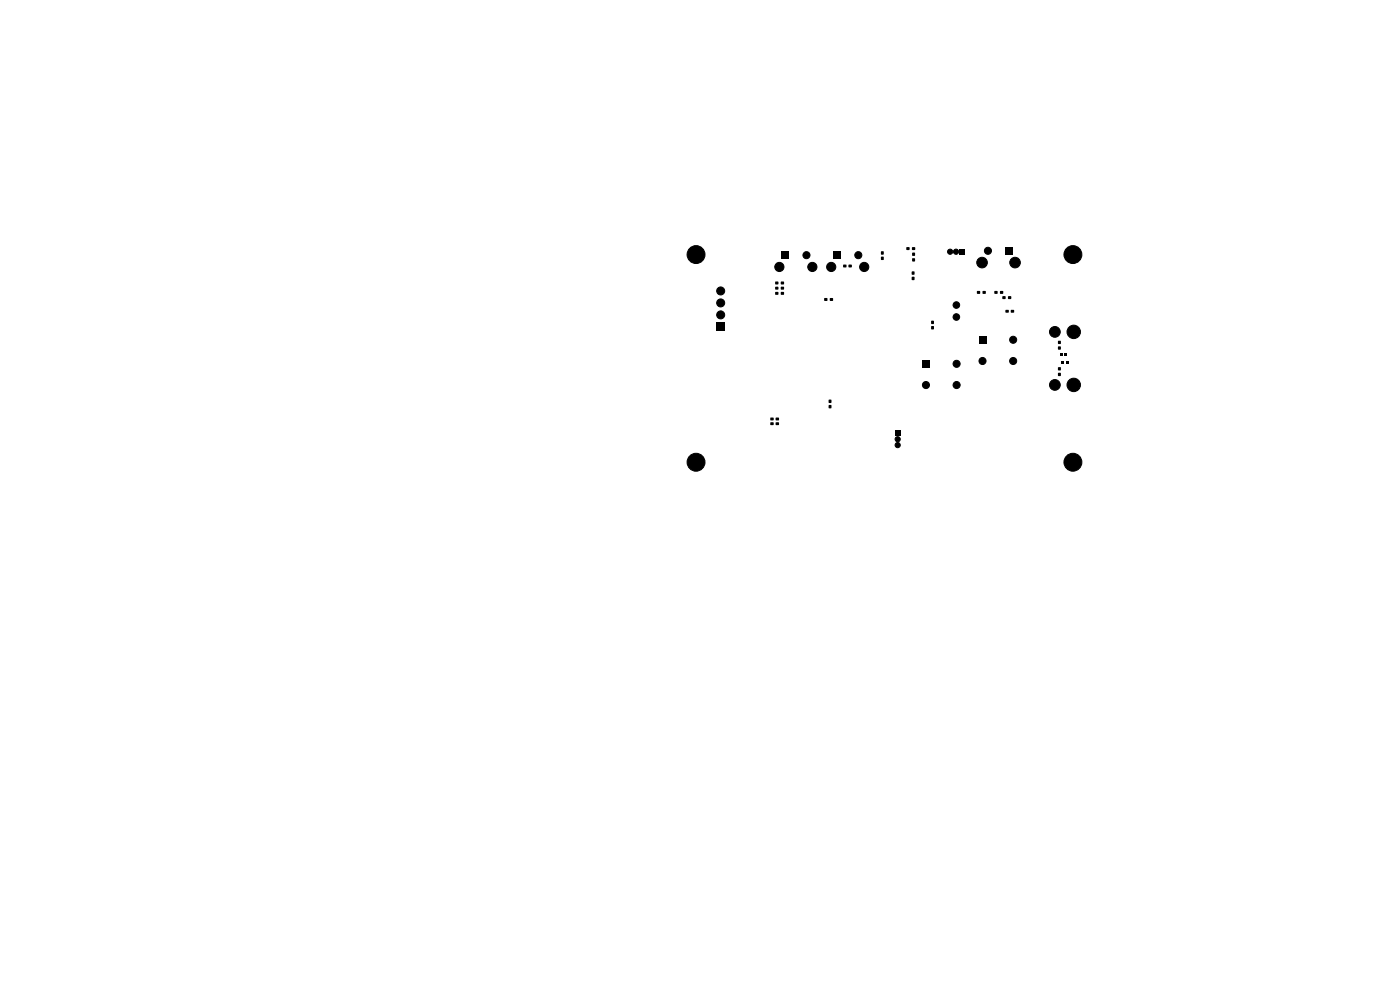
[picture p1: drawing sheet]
<svg xmlns="http://www.w3.org/2000/svg" width="297mm" height="210mm" viewBox="0 0 297 210" stroke-linecap="round" stroke-linejoin="round" font-family="sans-serif">
<g fill="#000">
<path d="M165.8 53.4h1.5v1.5h-1.5zM176.8 53.4h1.5v1.5h-1.5zM178.9 56.2h.6v.5h-.6zM180 56.2h.7v.5h-.7zM186.9 53.3h.6v.7h-.6zM186.9 54.5h.6v.6h-.6zM192.3 52.5h.6v.5h-.6zM193.4 58.7h.6v.7h-.6zM193.4 57.6h.6v.7h-.6zM193.5 53.6h.6v.6h-.6zM193.5 54.8h.6v.6h-.6zM193.5 52.5h.6v.5h-.6z"/>
<path d="M203.5 52.8h1.1v1.1h-1.1zM213.3 52.5h1.5v1.5h-1.5zM152 68.5h1.7v1.7h-1.7zM164.5 59.8h.6v.5h-.6zM164.5 60.9h.6v.5h-.6zM164.5 62h.6v.5h-.6zM165.7 59.8h.6v.5h-.6zM165.7 60.9h.6v.5h-.6zM165.7 62h.6v.5h-.6zM174.9 63.3h.6v.5h-.6zM176.1 63.3h.6v.5h-.6zM195.7 76.4h1.5v1.5h-1.5z"/>
<path d="M197.6 69.2h.5v.6h-.5zM197.6 68.1h.5v.6h-.5zM207.3 61.8h.6v.5h-.6zM207.7 71.3h1.5v1.5h-1.5zM208.5 61.8h.6v.5h-.6zM211 61.8h.6v.5h-.6zM212.7 62.9h.6v.5h-.6zM212.2 61.8h.6v.5h-.6zM213.3 65.8h.7v.5h-.7zM213.9 62.9h.6v.5h-.6zM214.5 65.8h.6v.5h-.6zM224.5 72.3h.5v.6h-.5z"/>
<path d="M224.5 73.5h.5v.6h-.5zM224.5 77.9h.5v.6h-.5zM224.5 79.1h.5v.6h-.5zM224.9 74.9h.6v.6h-.6zM225.2 76.5h.6v.6h-.6zM225.8 74.9h.6v.6h-.6zM226.1 76.5h.6v.6h-.6zM163.4 89.6h.7v.5h-.7zM163.4 88.6h.7v.5h-.7zM164.6 89.6h.6v.5h-.6zM164.6 88.6h.6v.5h-.6zM175.8 85.9h.6v.7h-.6z"/>
<path d="M175.8 84.8h.6v.7h-.6zM189.9 91.4h1.1v1.1h-1.1z"/>
</g>
<g fill="#000" stroke="#000" stroke-width=".21">
<circle cx="147.7" cy="54" r="1.9"/>
<circle cx="165.3" cy="56.6" r=".97"/>
<circle cx="171.1" cy="54.1" r=".75"/>
<circle cx="172.3" cy="56.6" r=".97"/>
<circle cx="176.3" cy="56.6" r=".97"/>
<circle cx="182.1" cy="54.1" r=".75"/>
<circle cx="183.3" cy="56.6" r=".97"/>
<circle cx="201.6" cy="53.4" r=".55"/>
<circle cx="202.8" cy="53.4" r=".55"/>
<circle cx="208.3" cy="55.7" r="1.12"/>
<circle cx="209.6" cy="53.2" r=".75"/>
<circle cx="215.3" cy="55.7" r="1.12"/>
<circle cx="227.6" cy="54" r="1.9"/>
<circle cx="152.9" cy="61.7" r=".85"/>
<circle cx="152.9" cy="64.3" r=".85"/>
<circle cx="152.9" cy="66.8" r=".85"/>
<circle cx="202.9" cy="64.7" r=".7"/>
<circle cx="202.9" cy="67.2" r=".7"/>
<circle cx="202.9" cy="77.2" r=".75"/>
<circle cx="208.4" cy="76.6" r=".75"/>
<circle cx="214.9" cy="72.1" r=".75"/>
<circle cx="214.9" cy="76.6" r=".75"/>
<circle cx="223.8" cy="70.4" r="1.14"/>
<circle cx="227.8" cy="70.4" r="1.43"/>
<circle cx="147.7" cy="98.1" r="1.9"/>
<circle cx="190.4" cy="94.4" r=".55"/>
<circle cx="190.4" cy="93.2" r=".55"/>
<circle cx="196.4" cy="81.7" r=".75"/>
<circle cx="202.9" cy="81.7" r=".75"/>
<circle cx="223.8" cy="81.7" r="1.14"/>
<circle cx="227.6" cy="98.1" r="1.9"/>
<circle cx="227.8" cy="81.7" r="1.43"/>
</g>
</svg>
